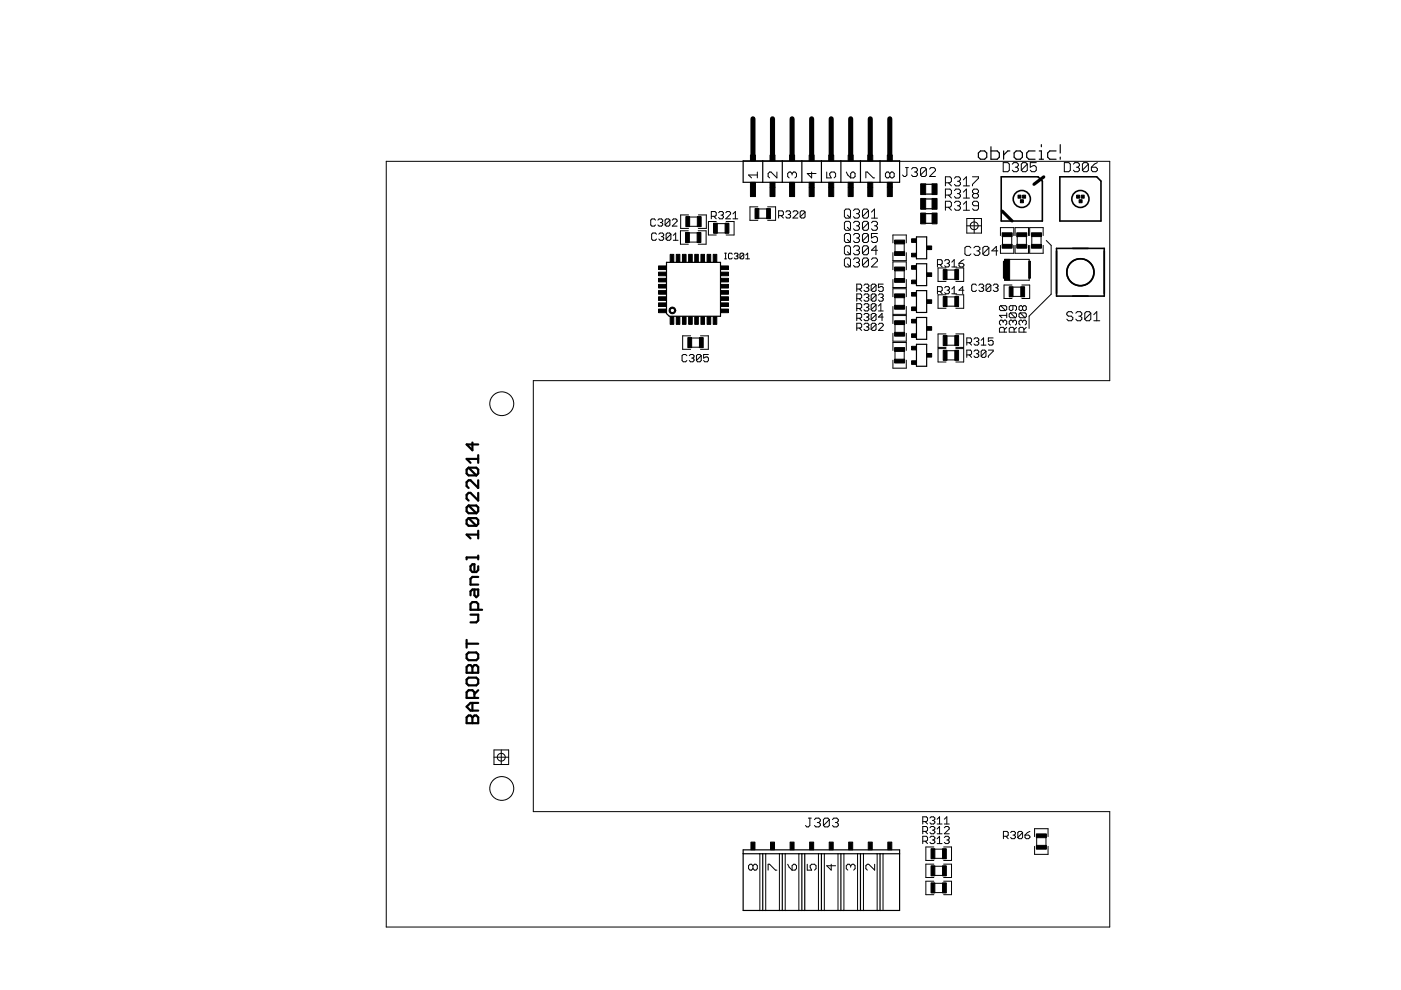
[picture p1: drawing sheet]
<svg xmlns="http://www.w3.org/2000/svg" width="297mm" height="210mm" viewBox="0 0 297 210" stroke-linecap="round" stroke-linejoin="round" font-family="sans-serif">
<g fill="#000" stroke="#000" stroke-width=".25">
<path d="M157.6 34.1v4.6zM157.6 34.1h4.1zM161.7 34.1v4.6zM157.6 38.7h4.1zM161.7 38.7h4.2zM161.7 34.1h4.2zM165.9 34.1h4.1zM165.9 34.1v4.6zM170 34.1v4.6zM170 34.1h4.2zM165.9 38.7h4.1zM174.2 34.1v4.6z"/>
<path d="M170 38.7h4.2zM174.2 34.1h4.1zM178.3 34.1h4.1zM174.2 38.7h4.1zM178.3 34.1v4.6zM182.4 34.1v4.6zM182.4 38.7h4.2zM182.4 34.1h4.2zM178.3 38.7h4.1zM186.6 34.1h4.1zM186.6 34.1v4.6zM190.7 34.1v4.6z"/>
<path d="M186.6 38.7h4.1zM196.3 39.1h1.3zM207.4 32.4v.9zM207.4 33.3l.5 .5zM207.9 33.8h.9zM207.9 32l-.5 .4zM208.8 33.8l.4-.5zM207.9 32h.9zM209.2 32.4v.9zM208.8 32l.4 .4zM210.1 31.1v2.7zM210.1 33.8h1.3z"/>
<path d="M211.4 33.8l.5-.5zM210.1 32h1.3zM211.9 32.4v.9zM211.4 32l.5 .4zM212.8 32v1.8zM212.8 32.9l.9-.9zM213.7 32h.4zM215 32.4v.9zM215 33.3l.5 .5zM215.5 33.8h.8zM215.5 32l-.5 .4zM216.3 33.8l.5-.5z"/>
<path d="M215.5 32h.8zM216.8 32.4v.9zM216.3 32l.5 .4zM217.7 32.4v.9zM217.7 33.3l.4 .5zM217.7 32.4l.4-.4zM218.1 33.8h1.4zM218.1 32h1.4zM220.3 32h.5zM220.3 33.8h.9zM220.8 32v1.8zM220.8 30.7v.4z"/>
<path d="M222.1 32.4v.9zM222.1 33.3l.5 .5zM222.1 32.4l.5-.4zM222.6 33.8h1.3zM222.6 32h1.3zM224.8 33.3v.5zM224.8 30.7v1.7zM141.3 55.6h11.5zM152.8 55.6v11.5zM194.3 55.9h2.2zM194.3 50.2v4.7zM194.3 50.2h2.2z"/>
<path d="M196.3 45.3h1.3zM196.3 47.3h1.3zM196.3 42.2h1.3zM196.3 44.3h1.3zM196.3 41.1h1.3zM196.5 55.9v4.7zM194.3 54.9h2.2zM196.5 50.2v4.7zM141.3 55.6v10.9zM141.3 66.5l.6 .6zM141.9 67.1h10.9zM194.3 61.6v4.7z"/>
<path d="M194.3 61.6h2.2zM194.3 67.3v4.6zM194.3 67.3h2.2zM194.3 55.9v4.7zM194.3 73v4.7zM194.3 73h2.2zM194.3 66.3h2.2zM196.5 61.6v4.7zM194.3 71.9h2.2zM196.5 67.3v4.6zM194.3 60.6h2.2zM194.3 77.7h2.2z"/>
<path d="M196.5 73v4.7zM157.6 181v12zM157.6 180.2v.8zM157.6 193h3.5zM157.6 181h3.5zM161.7 181v12zM161.1 193h.6zM161.1 181h.6zM161.7 193h.6zM161.7 181h.6zM162.3 193h2.9zM162.3 181h2.9z"/>
<path d="M165.9 181v12zM165.2 193h.7zM165.2 181h.7zM165.9 181h.6zM165.9 193h.6zM166.5 193h2.9zM166.5 181h2.9zM170 181v12zM169.4 193h.6zM169.4 181h.6zM170 181h.6zM170.6 181v12z"/>
<path d="M170 193h.6zM170.6 193h2.9zM170.6 181h2.9zM173.5 193h.7zM173.5 181h.7zM174.2 181v12zM174.2 193h.6zM174.2 181h.6zM174.8 193h2.9zM174.8 181h2.9zM177.7 193h.6zM177.7 181h.6z"/>
<path d="M178.3 181v12zM178.3 193h.6zM178.3 181h.6zM178.9 193h2.9zM178.9 181h2.9zM181.8 193h.6zM181.8 181h.6zM182.4 181v12zM182.4 193h.7zM182.4 181h.7zM183.1 193h2.9zM183.1 181h2.9z"/>
<path d="M186 193h.6zM186 181h.6zM186.6 181v12zM186.6 193h.6zM186.6 181h.6zM190.7 180.2v.8zM190.7 181v12zM187.2 193h3.5zM187.2 181h3.5zM157.6 180.2h33.1z"/>
</g>
<g fill="#000" stroke="#000" stroke-width=".21">
<path d="M81.9 34.2v162.4zM158.7 37.1h1.9zM158.7 37.1l.6 .6zM160.6 36.5v1.2zM162.9 36.8v.6zM162.9 37.4l.3 .3zM163.2 36.5l-.3 .3zM163.2 36.5h.3zM164.7 36.5v1.2zM163.5 36.5l1.2 1.2zM167 36.8v.6zM167 36.8l.3-.3z"/>
<path d="M167 37.4l.3 .3zM167.3 36.5h.3zM167.6 36.5l.3 .3zM167.9 36.8v.3zM167.9 36.8l.4-.3zM168.3 36.5h.3zM168.6 36.5l.3 .3zM168.9 36.8v.6zM168.6 37.7l.3-.3zM171.2 36.8l.9 .9zM172.1 36.5v1.2zM171.2 36.8h1.8z"/>
<path d="M175.3 36.5v1.2zM175.3 37.7h.9zM175.9 36.8v.3zM175.9 36.8l.3-.3zM175.9 37.1l.3 .6zM176.2 36.5h.6zM176.8 36.5l.4 .3zM177.2 36.8v.6zM176.8 37.7l.4-.3zM179.4 36.5l.3 .6zM179.7 37.1l.7 .6zM180.4 37.7h.6z"/>
<path d="M180.4 36.8v.9zM180.7 36.5l-.3 .3zM181 37.7l.3-.3zM180.7 36.5h.3zM181.3 36.8v.6zM181 36.5l.3 .3zM183.6 36.5v1.2zM183.6 36.5h.3zM183.9 36.5l1.2 1.2zM185.1 37.7h.3zM187.7 36.8v.6zM187.7 36.8l.3-.3z"/>
<path d="M187.7 37.4l.3 .3zM188 36.5h.3zM188.3 36.5l.4 .3zM188 37.7h.3zM188.7 36.8l.3-.3zM188.3 37.7l.4-.3zM188.7 36.8v.6zM189 36.5h.3zM188.7 37.4l.3 .3zM189.3 36.5l.3 .3zM189 37.7h.3zM189.6 36.8v.6z"/>
<path d="M189.3 37.7l.3-.3zM191.3 37.1l.4 .3zM191.7 37.4h.3zM192.3 37.1l-.3 .3zM192 35.5h.6zM192.3 35.5v1.6zM193.3 35.9l.3-.4zM193.6 35.5h.6zM193.3 37.1l.3 .3zM194.2 35.5l.3 .4zM193.9 36.5h.3zM194.2 36.5l.3 .3z"/>
<path d="M193.6 37.4h.6zM194.5 35.9v.3zM194.5 36.2l-.3 .3zM194.5 36.8v.3zM194.5 37.1l-.3 .3zM195.2 35.9v1.2zM195.5 35.5l-.3 .4zM196.4 35.9l-1.2 1.2zM195.5 35.5h.6zM195.2 37.1l.3 .3zM196.1 35.5l.3 .4zM195.5 37.4h.6z"/>
<path d="M196.4 35.9v1.2zM196.4 37.1l-.3 .3zM197.1 37.4l1.2-1.2zM197.4 35.5l-.3 .4zM197.4 35.5h.6zM197.1 37.4h1.2zM198.3 35.9v.3zM198 35.5l.3 .4zM200.4 37.5v1.9zM200.4 37.5h1zM201.1 38.8l.6 .6zM201.4 37.5l.3 .3z"/>
<path d="M200.4 38.8h1zM201.7 37.8v.6zM201.7 38.4l-.3 .4zM202.4 37.8l.3-.3zM202.7 37.5h.6zM202.4 39.1l.3 .3zM203.3 37.5l.3 .3zM203 38.4h.3zM203.3 38.4l.3 .4zM202.7 39.4h.6zM203.6 37.8v.3zM203.6 38.1l-.3 .3z"/>
<path d="M203.6 38.8v.3zM203.6 39.1l-.3 .3zM204.3 38.1l.6-.6zM204.3 39.4h1.2zM204.9 37.5v1.9zM206.2 37.5h1.3zM206.2 39.1v.3zM207.5 37.5v.3zM207.5 37.8l-1.3 1.3zM212.7 34.5v1.9zM212.7 36.4h1zM213.7 36.4l.3-.3z"/>
<path d="M212.7 34.5h1zM214 34.8v1.3zM213.7 34.5l.3 .3zM214.6 34.8l.3-.3zM214.9 34.5h.7zM214.6 36.1l.3 .3zM215.6 34.5l.3 .3zM215.3 35.5h.3zM215.6 35.5l.3 .3zM214.9 36.4h.7zM215.9 34.8v.3zM215.9 35.1l-.3 .4z"/>
<path d="M215.9 35.8v.3zM215.9 36.1l-.3 .3zM216.5 34.8v1.3zM216.5 34.8l.4-.3zM217.8 34.8l-1.3 1.3zM216.9 34.5h.6zM216.5 36.1l.4 .3zM217.5 34.5l.3 .3zM216.9 36.4h.6zM217.8 34.8v1.3zM217.8 36.1l-.3 .3zM218.4 34.5v1z"/>
<path d="M218.4 35.5l.7-.4zM218.4 36.1l.4 .3zM219.1 35.1h.3zM219.4 35.1l.3 .4zM218.8 36.4h.6zM218.4 34.5h1.3zM219.7 35.5v.6zM219.7 36.1l-.3 .3zM225.7 34.5v1.9zM225.7 36.4h.9zM226.6 36.4l.3-.3zM225.7 34.5h.9z"/>
<path d="M226.9 34.8v1.3zM226.6 34.5l.3 .3zM227.6 34.8l.3-.3zM227.9 34.5h.6zM227.6 36.1l.3 .3zM228.5 34.5l.4 .3zM228.2 35.5h.3zM228.5 35.5l.4 .3zM227.9 36.4h.6zM228.9 34.8v.3zM228.9 35.1l-.4 .4zM228.9 35.8v.3z"/>
<path d="M228.9 36.1l-.4 .3zM229.5 34.8v1.3zM229.5 34.8l.3-.3zM230.8 34.8l-1.3 1.3zM229.8 34.5h.6zM229.5 36.1l.3 .3zM230.4 34.5l.4 .3zM229.8 36.4h.6zM230.8 34.8v1.3zM230.8 36.1l-.4 .3zM231.4 35.5v.6zM231.4 36.1l.3 .3z"/>
<path d="M231.7 36.4h.6zM232 34.8l-.6 .7zM232.3 36.4l.4-.3zM231.4 35.5h.9zM232 34.8l.7-.3zM232.7 35.8v.3zM232.3 35.5l.4 .3zM81.9 34.2h153.4zM138 46.7v1zM138 47.7l.2 .2zM138.2 49.7v1zM138.2 50.7l.2 .2z"/>
<path d="M138.2 46.4l-.2 .3zM138.2 47.9h.5zM138.4 49.4l-.2 .3zM138.4 50.9h.5zM138.2 46.4h.5zM139 47.7l-.3 .2zM138.4 49.4h.5zM139.2 50.7l-.3 .2zM138.7 46.4l.3 .3zM138.9 49.4l.3 .3zM139.5 46.7l.2-.3zM139.7 49.7l.3-.3z"/>
<path d="M139.7 46.4h.6zM139.5 47.7l.2 .2zM140 49.4h.5zM139.7 50.7l.3 .2zM140.3 46.4l.2 .3zM140 47.2h.3zM140.3 47.2l.2 .2zM139.7 47.9h.6zM140.5 49.4l.2 .3zM140.2 50.2h.3zM140.5 50.2l.2 .2zM140 50.9h.5z"/>
<path d="M140.5 46.7v.2zM140.5 46.9l-.2 .3zM140.5 47.4v.3zM140.5 47.7l-.2 .2zM140.7 49.7v.2zM140.7 49.9l-.2 .3zM140.7 50.4v.3zM140.7 50.7l-.2 .2zM141 46.7v1zM141 46.7l.3-.3zM141 47.7l1-1zM141.2 49.7v1z"/>
<path d="M141.2 49.7l.3-.3zM141.2 50.7l1-1zM141.3 46.4h.5zM141 47.7l.3 .2zM141.5 49.4h.5zM141.2 50.7l.3 .2zM141.8 46.4l.2 .3zM141.3 47.9h.5zM142 49.4l.2 .3zM141.5 50.9h.5zM142 46.7v1zM142 47.7l-.2 .2z"/>
<path d="M142.2 49.7v1zM142.2 50.7l-.2 .2zM142.5 47.9l1.1-1zM142.7 49.9l.6-.5zM142.7 50.9h1.1zM142.8 46.4l-.3 .3zM143.3 49.4v1.5zM142.8 46.4h.5zM142.5 47.9h1.1zM143.6 46.7v.2zM143.3 46.4l.3 .3zM144.3 48.9v2.9z"/>
<path d="M144.3 51.8h1.6zM144.3 45.6v2.8zM144.3 45.6h1.7zM145.5 49.4h3zM145.5 46h3zM144.3 48.9h1.6zM144.3 48.4h1.7zM148 48.9h1.7zM148.1 48.4h1.7zM145.5 51.3h3zM145.5 48h3zM149.7 48.9v2.9z"/>
<path d="M148 51.8h1.7zM149.8 45.6v2.8zM148.1 45.6h1.7zM150.2 47v2.8zM150.2 49.8h1.7zM150.8 44.9v1.5zM150.8 44.9h.8zM151.3 45.9l.5 .5zM151.4 47.4h3zM151.6 44.9l.2 .2zM150.8 45.9h.8zM151.8 45.1v.5z"/>
<path d="M151.8 45.6l-.2 .3zM150.2 47h1.7zM152.4 45.1l.2-.2zM152.6 44.9h.5zM152.4 46.1l.2 .3zM153.1 44.9l.3 .2zM152.9 45.6h.2zM153.1 45.6l.3 .3zM152.6 46.4h.5zM153.4 45.1v.3zM153.1 45.6l.3-.2zM153.4 45.9v.2z"/>
<path d="M153.4 46.1l-.3 .3zM153.6 54.9h.4zM153.6 53.7h.4zM153.8 53.7v1.2zM154.9 45.4l-1 1zM153.9 47h1.7zM153.9 45.1l.2-.2zM151.4 49.4h3zM154.5 53.9v.8zM154.5 54.7l.1 .2zM154.6 53.7l-.1 .2zM154.6 54.9h.4z"/>
<path d="M154.1 44.9h.5zM153.9 46.4h1zM154.9 45.1v.3zM154.6 44.9l.3 .2zM154.6 53.7h.4zM155 54.9l.3-.2zM155 53.7l.3 .2zM155.9 44.9l-.5 .5zM155.4 46.4h1zM155.6 47v2.8zM153.9 49.8h1.7zM155.9 53.7l-.2 .2z"/>
<path d="M155.9 53.7h.4zM155.7 54.7l.2 .2zM155.9 44.9v1.5zM156.3 53.7l.2 .2zM156.1 54.3h.2zM156.3 54.3l.2 .2zM155.9 54.9h.4zM156.5 53.9v.2zM156.5 54.1l-.2 .2zM156.5 54.5v.2zM156.5 54.7l-.2 .2zM156.9 53.9v.8z"/>
<path d="M157.1 53.7l-.2 .2zM156.9 54.7l.8-.8zM157.1 53.7h.4zM156.9 54.7l.2 .2zM157.5 53.7l.2 .2zM157.1 54.9h.4zM157.7 53.9v.8zM157.7 54.7l-.2 .2zM158.1 54.1l.4-.4zM158.1 54.9h.8zM158.5 53.7v1.2zM159 43.9v2.8z"/>
<path d="M159 43.9h1.7zM160.2 44.3h3zM159 46.7h1.7zM162.8 46.7h1.6zM160.2 46.3h3zM164.4 43.9v2.8zM162.8 43.9h1.6zM165.1 44.7v1.5zM165.1 44.7h.7zM165.6 45.7l.5 .5zM165.8 44.7l.3 .3zM165.1 45.7h.7z"/>
<path d="M166.1 45v.5zM166.1 45.5l-.3 .2zM166.6 45l.3-.3zM166.9 44.7h.5zM166.6 46l.3 .2zM167.4 44.7l.2 .3zM167.1 45.5h.3zM167.4 45.5l.2 .2zM166.9 46.2h.5zM167.6 45v.2zM167.4 45.5l.2-.3zM167.6 45.7v.3z"/>
<path d="M167.4 46.2l.2-.2zM168.1 46.2l1.1-1zM168.4 44.7l-.3 .3zM168.4 44.7h.5zM168.1 46.2h1.1zM169.2 45v.2zM168.9 44.7l.3 .3zM169.7 45v1zM169.7 45l.2-.3zM169.7 46l1-1zM169.9 44.7h.5zM169.7 46l.2 .2z"/>
<path d="M170.4 44.7l.3 .3zM169.9 46.2h.5zM170.7 45v1zM170.7 46l-.3 .2zM179 49.8v1.3zM179 49.8l.3-.3zM179 52.4v1.3zM179 52.4l.3-.3zM179 47.2v1.3zM179 47.2l.3-.3zM179 55v1.3zM179 55l.3-.3z"/>
<path d="M179 44.6v1.3zM179 44.6l.3-.3zM179.3 49.5h.7zM179 51.1l.3 .3zM179.3 52.1h.7zM179 53.7l.3 .3zM179.3 46.9h.7zM179 48.5l.3 .3zM179.3 54.7h.7zM179 56.3l.3 .3zM179.3 44.3h.7zM179 45.9l.3 .3z"/>
<path d="M179.7 50.8l.6 .6zM179.7 53.4l.6 .6zM179.7 48.2l.6 .6zM179.7 56l.6 .6zM179.7 45.6l.6 .6zM180 49.5l.3 .3zM179.3 51.4h.7zM180 52.1l.3 .3zM179.3 54h.7zM180 46.9l.3 .3zM179.3 48.8h.7zM180 54.7l.3 .3z"/>
<path d="M179.3 56.6h.7zM180 44.3l.3 .3zM179.3 46.2h.7zM180.3 49.8v1.3zM180.3 51.1l-.3 .3zM180.3 52.4v1.3zM180.3 53.7l-.3 .3zM180.3 47.2v1.3zM180.3 48.5l-.3 .3zM180.3 55v1.3zM180.3 56.3l-.3 .3zM180.3 44.6v1.3z"/>
<path d="M180.3 45.9l-.3 .3zM181 49.8l.3-.3zM181 52.4l.3-.3zM181 47.2l.3-.3zM181 55l.3-.3zM181 44.6l.3-.3zM181.3 49.5h.6zM181 51.1l.3 .3zM181.3 52.1h.6zM181 53.7l.3 .3zM181.3 46.9h.6zM181 48.5l.3 .3z"/>
<path d="M181.3 54.7h.6zM181 56.3l.3 .3zM181.3 44.3h.6zM181 45.9l.3 .3zM181.9 49.5l.3 .3zM181.6 50.5h.3zM181.9 50.5l.3 .3zM181.3 51.4h.6zM181.9 52.1l.3 .3zM181.6 53.1h.3zM181.9 53.1l.3 .3zM181.3 54h.6z"/>
<path d="M181.9 46.9l.3 .3zM181.6 47.9h.3zM181.9 47.9l.3 .3zM181.3 48.8h.6zM181.9 54.7l.3 .3zM181.6 55.6h.3zM181.9 55.6l.3 .4zM181.3 56.6h.6zM181.9 44.3l.3 .3zM181.6 45.3h.3zM181.9 45.3l.3 .3zM181.3 46.2h.6z"/>
<path d="M182.2 49.8v.3zM182.2 50.1l-.3 .4zM182.2 50.8v.3zM182.2 51.1l-.3 .3zM182.2 52.4v.3zM182.2 52.7l-.3 .4zM182.2 53.4v.3zM182.2 53.7l-.3 .3zM182.2 47.2v.4zM182.2 47.6l-.3 .3zM182.2 48.2v.3zM182.2 48.5l-.3 .3z"/>
<path d="M182.2 55v.3zM182.2 55.3l-.3 .3zM182.2 56v.3zM182.2 56.3l-.3 .3zM182.2 44.6v.4zM182.2 45l-.3 .3zM182.2 45.6v.3zM182.2 45.9l-.3 .3zM182.9 49.8v1.3zM182.9 49.8l.3-.3zM182.9 51.1l1.2-1.3zM182.9 52.4v1.3z"/>
<path d="M182.9 52.4l.3-.3zM182.9 53.7l1.2-1.3zM182.9 47.2v1.3zM182.9 47.2l.3-.3zM182.9 48.5l1.2-1.3zM182.9 55v1.3zM182.9 55l.3-.3zM182.9 56.3l1.2-1.3zM182.9 44.6v1.3zM182.9 44.6l.3-.3zM184.1 44.6l-1.2 1.3zM183.2 49.5h.6z"/>
<path d="M182.9 51.1l.3 .3zM183.2 52.1h.6zM182.9 53.7l.3 .3zM183.2 46.9h.6zM182.9 48.5l.3 .3zM183.2 54.7h.6zM182.9 56.3l.3 .3zM183.2 44.3h.6zM182.9 45.9l.3 .3zM183.8 49.5l.3 .3zM183.2 51.4h.6zM183.8 52.1l.3 .3z"/>
<path d="M183.2 54h.6zM183.8 46.9l.3 .3zM183.2 48.8h.6zM183.8 54.7l.3 .3zM183.2 56.6h.6zM183.8 44.3l.3 .3zM183.2 46.2h.6zM184.1 49.8v1.3zM184.1 51.1l-.3 .3zM184.1 52.4v1.3zM184.1 53.7l-.3 .3zM184.1 47.2v1.3z"/>
<path d="M184.1 48.5l-.3 .3zM184.1 55v1.3zM184.1 56.3l-.3 .3zM184.1 44.6v1.3zM184.1 45.9l-.3 .3zM184.8 49.5v1zM184.8 50.5l.6-.4zM184.8 53.1h1.2zM184.8 47.2l.3-.3zM184.8 56.6l1.2-1.3zM185.4 44.3l-.6 .7zM184.8 46.2h1.2z"/>
<path d="M184.8 51.1l.3 .3zM185.1 46.9h.6zM184.8 48.5l.3 .3zM185.1 54.7l-.3 .3zM185.4 50.1h.3zM185.4 44.3v1.9zM185.7 50.1l.3 .4zM185.1 51.4h.6zM185.7 52.1v1.9zM185.7 52.1l-.9 1zM185.7 46.9l.3 .3zM185.4 47.9h.3z"/>
<path d="M185.7 47.9l.3 .3zM185.1 48.8h.6zM185.1 54.7h.6zM184.8 49.5h1.2zM186 50.5v.6zM186 51.1l-.3 .3zM186 47.2v.4zM186 47.6l-.3 .3zM186 48.2v.3zM186 48.5l-.3 .3zM184.8 56.6h1.2zM186 55v.3z"/>
<path d="M185.7 54.7l.3 .3zM189.3 55.5v1.7zM189.3 49.8v1.7zM189.3 53.6v1.7zM189.8 56.7v3.1zM189.8 51v3zM191.7 56.7v3.1zM191.7 51v3zM192.2 55.5v1.7zM189.3 55.5h2.9zM192.2 59.3v1.7zM192.2 49.8v1.7z"/>
<path d="M189.3 49.8h2.9zM192.2 53.6v1.7zM189.3 55.3h2.9zM198.8 55.1v1.5zM198.8 55.1h.7zM198.9 56.8v2.9zM198.9 56.8h1.7zM199.3 56.1l.5 .5zM199.5 55.1l.3 .2zM198.8 56.1h.7zM199.8 55.3v.5zM199.5 56.1l.3-.3z"/>
<path d="M200.1 57.3h3zM200.5 55.1l-.2 .2zM200.4 42.7v1.9zM200.4 42.7h1zM200.4 40.1v1.9zM200.4 40.1h1zM200.5 55.1h.5zM200.3 56.3l.2 .3zM198.9 59.7h1.7zM201 55.1l.3 .2zM200.8 55.8h.2zM201 55.8l.3 .3z"/>
<path d="M200.5 56.6h.5zM201.1 43.9l.6 .7zM201.1 41.4l.6 .6zM201.3 55.3v.3zM201.3 55.6l-.3 .2zM201.3 56.1v.2zM201.3 56.3l-.3 .3zM201.4 42.7l.3 .3zM200.4 43.9h1zM201.4 40.1l.3 .3zM200.4 41.4h1zM201.7 43v.6z"/>
<path d="M201.7 43.6l-.3 .3zM201.7 40.4v.6zM201.7 41l-.3 .4zM202.3 55.1l-.5 .5zM201.8 56.6h1zM202.3 55.1v1.5zM202.4 43l.3-.3zM202.4 40.4l.3-.3zM202.6 59.7h1.7zM202.7 42.7h.6zM202.4 44.3l.3 .3zM202.7 40.1h.6z"/>
<path d="M202.4 41.7l.3 .3zM200.1 59.2h3zM203.3 42.7l.3 .3zM203 43.6h.3zM203.3 43.6l.3 .3zM202.7 44.6h.6zM203.3 40.1l.3 .3zM203 41h.3zM203.3 41l.3 .4zM202.7 42h.6zM203.3 55.8v.5zM203.3 56.3l.3 .3z"/>
<path d="M203.6 56.6h.5zM203.6 43v.3zM203.6 43.3l-.3 .3zM203.6 43.9v.4zM203.6 44.3l-.3 .3zM203.6 40.4v.3zM203.6 40.7l-.3 .3zM203.6 41.4v.3zM203.6 41.7l-.3 .3zM203.8 55.3l-.5 .5zM204.1 56.6l.3-.3zM203.3 55.8h.8z"/>
<path d="M204.3 43.3l.6-.6zM204.3 44.6h1.2zM204.3 40.7l.6-.6zM204.3 42h1.2zM204.3 56.8v2.9zM202.6 56.8h1.7zM203.8 55.3l.6-.2zM204.4 56.1v.2zM204.1 55.8l.3 .3zM204.6 52.6v1.2zM204.6 53.8l.3 .3zM204.9 42.7v1.9z"/>
<path d="M204.9 40.1v1.9zM204.9 52.2l-.3 .4zM204.9 54.1h.6zM205 46.3v3.1zM205 46.3h3.1zM205 47.9h3.1zM204.9 52.2h.6zM205.5 54.1l.3-.3zM205.5 52.2l.3 .4zM206.2 44.3l.3 .3zM206.2 43v.3zM206.2 43.3l.3 .3z"/>
<path d="M206.2 40.4l.3-.3zM206.2 41.4v.3zM206.2 41.4l.3-.4zM206.2 40.4v.3zM206.5 52.6l.3-.4zM206.5 44.6h.6zM206.5 42.7l-.3 .3zM206.5 43.6h1zM206.5 40.1h.6zM206.2 41.7l.3 .3zM206.2 40.7l.3 .3zM206.5 41h.6z"/>
<path d="M206.5 46.3v3.1zM206.8 52.2h.6zM206.5 53.8l.3 .3zM207.1 44.6l.4-.3zM206.5 42.7h.6zM207.1 40.1l.4 .3zM207.1 41l.4 .4zM206.5 42h.6zM207.4 52.2l.4 .4zM207.1 53.2h.3zM207.4 53.2l.4 .3zM206.8 54.1h.6z"/>
<path d="M207.5 43v1.3zM207.1 42.7l.4 .3zM207.5 40.4v.3zM207.5 40.7l-.4 .3zM207.5 41.4v.3zM207.5 41.7l-.4 .3zM207.8 52.6v.3zM207.8 52.9l-.4 .3zM207.8 53.5v.3zM207.8 53.8l-.4 .3zM208.1 46.3v3.1zM205 49.4h3.1z"/>
<path d="M208.4 52.6v1.2zM208.4 52.6l.3-.4zM208.4 53.8l1.3-1.2zM208.7 52.2h.6zM208.4 53.8l.3 .3zM209.3 52.2l.4 .4zM208.7 54.1h.6zM209.7 52.6v1.2zM209.7 53.8l-.4 .3zM210.3 53.2h1.3zM211.2 52.2v1.9zM211.2 52.2l-.9 1z"/>
<path d="M212.1 48.3v1.7zM212.1 52v1.7zM212.6 49.5v3zM213 55h5.2zM213 55v4.4zM214.5 49.5v3zM214.9 48.3v1.7zM212.1 48.3h2.8zM214.9 52v1.7zM212.1 53.7h2.8zM215.2 48.3v1.7zM215.2 52v1.7z"/>
<path d="M215.7 49.5v3zM217.6 49.5v3zM218.1 48.3v1.7zM215.2 48.3h2.9zM218.1 52v1.7zM215.2 53.7h2.9zM218.2 55v4.4zM213 59.4h5.2zM218.3 48.3v1.7zM218.3 52v1.7zM218.8 49.5v3zM220.7 49.5v3z"/>
<path d="M221.2 48.3v1.7zM218.3 48.3h2.9zM221.2 52v1.7zM218.3 53.7h2.9zM221.8 51l1.1 1zM144.6 75.4v1zM144.6 76.4l.3 .3zM144.7 71.2v2.9zM144.7 71.2h1.7zM144.9 75.2l-.3 .2zM144.9 76.7h.5zM144.9 75.2h.5z"/>
<path d="M145.6 76.4l-.2 .3zM145.4 75.2l.2 .2zM145.9 71.7h3.1zM146.1 75.4l.3-.2zM146.4 75.2h.5zM146.1 76.4l.3 .3zM144.7 74.1h1.7zM146.9 75.2l.3 .2zM146.6 75.9h.3zM146.9 75.9l.3 .3zM146.4 76.7h.5zM147.2 75.4v.3z"/>
<path d="M146.9 75.9l.3-.2zM147.2 76.2v.2zM147.2 76.4l-.3 .3zM147.7 75.4v1zM147.7 75.4l.2-.2zM148.7 75.4l-1 1zM147.9 75.2h.5zM147.7 76.4l.2 .3zM148.4 75.2l.3 .2zM147.9 76.7h.5zM148.5 74.1h1.7zM148.7 75.4v1z"/>
<path d="M148.7 76.4l-.3 .3zM145.9 73.6h3.1zM149.2 75.2v.7zM149.2 75.9l.5-.2zM149.2 76.4l.2 .3zM149.7 75.7h.2zM149.9 75.7l.3 .2zM149.4 76.7h.5zM150.2 71.2v2.9zM148.5 71.2h1.7zM149.2 75.2h1zM150.2 75.9v.5z"/>
<path d="M150.2 76.4l-.3 .3zM181.7 64.4v1.5zM181.7 64.4h.7zM181.7 68.5v1.6zM181.7 68.5h.7zM181.7 62.3v1.6zM181.7 62.3h.7zM181.7 66.5v1.5zM181.7 66.5h.7zM181.7 60.2v1.6zM181.7 60.2h.7zM182.2 65.4l.5 .5z"/>
<path d="M182.2 69.6l.5 .5zM182.2 63.3l.5 .6zM182.2 67.5l.5 .5zM182.2 61.3l.5 .5zM182.4 64.4l.3 .2zM181.7 65.4h.7zM182.4 68.5l.3 .3zM181.7 69.6h.7zM182.4 62.3l.3 .3zM181.7 63.3h.7zM182.4 66.5l.3 .2zM181.7 67.5h.7z"/>
<path d="M182.4 60.2l.3 .3zM181.7 61.3h.7zM182.7 64.6v.6zM182.4 65.4l.3-.2zM182.7 68.8v.5zM182.4 69.6l.3-.3zM182.7 62.6v.5zM182.4 63.3l.3-.2zM182.7 66.7v.5zM182.4 67.5l.3-.3zM182.7 60.5v.5zM182.7 61l-.3 .3z"/>
<path d="M183.4 64.4l-.2 .2zM183.4 68.5l-.2 .3zM183.2 62.6l.2-.3zM183.2 66.7l.2-.2zM183.4 60.2l-.2 .3zM183.4 64.4h.6zM183.2 65.7l.2 .2zM183.4 68.5h.6zM183.2 69.8l.2 .3zM183.4 62.3h.6zM183.2 63.6l.2 .3zM183.4 66.5h.6z"/>
<path d="M183.2 67.7l.2 .3zM183.4 60.2h.6zM183.2 61.5l.2 .3zM184 64.4l.2 .2zM183.7 65.2h.3zM184 65.2l.2 .2zM183.4 65.9h.6zM184 68.5l.2 .3zM183.7 69.3h.3zM184 69.3l.2 .3zM183.4 70.1h.6zM184 62.3l.2 .3z"/>
<path d="M183.7 63.1h.3zM184 63.1l.2 .2zM183.4 63.9h.6zM184 66.5l.2 .2zM183.7 67.2h.3zM184 67.2l.2 .3zM183.4 68h.6zM184 60.2l.2 .3zM183.7 61h.3zM184 61l.2 .3zM183.4 61.8h.6zM184.2 64.6v.3z"/>
<path d="M184.2 64.9l-.2 .3zM184.2 65.4v.3zM184.2 65.7l-.2 .2zM184.2 68.8v.2zM184.2 69l-.2 .3zM184.2 69.6v.2zM184.2 69.8l-.2 .3zM184.2 62.6v.2zM184.2 62.8l-.2 .3zM184.2 63.3v.3zM184.2 63.6l-.2 .3zM184.2 66.7v.3z"/>
<path d="M184.2 67l-.2 .2zM184.2 67.5v.2zM184.2 67.7l-.2 .3zM184.2 60.5v.2zM184.2 60.7l-.2 .3zM184.2 61.3v.2zM184.2 61.5l-.2 .3zM184.7 64.6v1.1zM184.7 64.6l.3-.2zM184.7 65.7l1-1.1zM184.7 68.8v1zM184.7 68.8l.3-.3z"/>
<path d="M184.7 69.8l1-1zM184.7 62.6v1zM184.7 62.6l.3-.3zM184.7 63.6l1-1zM184.7 66.7v1zM184.7 66.7l.3-.2zM184.7 67.7l1-1zM184.7 60.5v1zM184.7 60.5l.3-.3zM184.7 61.5l1-1zM185 64.4h.5zM184.7 65.7l.3 .2z"/>
<path d="M185 68.5h.5zM184.7 69.8l.3 .3zM185 62.3h.5zM184.7 63.6l.3 .3zM185 66.5h.5zM184.7 67.7l.3 .3zM185 60.2h.5zM184.7 61.5l.3 .3zM185.5 64.4l.2 .2zM185 65.9h.5zM185.5 68.5l.2 .3zM185 70.1h.5z"/>
<path d="M185.5 62.3l.2 .3zM185 63.9h.5zM185.5 66.5l.2 .2zM185 68h.5zM185.5 60.2l.2 .3zM185 61.8h.5zM185.7 64.6v1.1zM185.7 65.7l-.2 .2zM185.7 68.8v1zM185.5 70.1l.2-.3zM185.7 62.6v1zM185.7 63.6l-.2 .3z"/>
<path d="M185.7 66.7v1zM185.7 67.7l-.2 .3zM185.7 60.5v1zM185.5 61.8l.2-.3zM186.2 64.9l.6-.5zM186.2 65.9h1.1zM186.2 70.1l1.1-1.1zM186.2 62.6l.3-.3zM186.2 67.2h1.1zM186.2 60.2v.8zM186.2 61l.6-.3zM186.5 68.5l-.3 .3z"/>
<path d="M186.5 62.3h.5zM186.2 63.6l.3 .3zM186.2 61.5l.3 .3zM186.8 64.4v1.5zM186.8 60.7h.2zM186.5 68.5h.5zM187 62.3l.3 .3zM186.8 63.1h.2zM187 63.1l.3 .2zM186.5 63.9h.5zM187 66.5v1.5zM187 66.5l-.8 .7z"/>
<path d="M187 60.7l.3 .3zM186.5 61.8h.5zM186.2 70.1h1.1zM187.3 68.8v.2zM187 68.5l.3 .3zM187.3 62.6v.2zM187.3 62.8l-.3 .3zM187.3 63.3v.3zM187.3 63.6l-.3 .3zM186.2 60.2h1.1zM187.3 61v.5zM187.3 61.5l-.3 .3z"/>
<path d="M189.3 61.2v1.7zM189.3 65v1.7zM189.3 66.9v1.7zM189.3 70.7v1.6zM189.3 59.3v1.7zM189.3 72.6v1.7zM189.3 76.4v1.7zM189.8 62.4v3zM189.8 68.1v3zM189.8 73.8v3zM191.7 62.4v3zM191.7 68.1v3z"/>
<path d="M191.7 73.8v3zM192.2 61.2v1.7zM189.3 61.2h2.9zM192.2 65v1.7zM189.3 66.7h2.9zM192.2 66.9v1.7zM189.3 66.9h2.9zM192.2 70.7v1.6zM189.3 72.3h2.9zM189.3 61h2.9zM192.2 72.6v1.7zM189.3 72.6h2.9z"/>
<path d="M192.2 76.4v1.7zM189.3 78.1h2.9zM198.8 60.8v1.5zM198.8 60.8h.7zM198.9 62.5v2.9zM198.9 62.5h1.7zM198.9 70.8v2.9zM198.9 70.8h1.7zM198.9 73.9v2.9zM198.9 73.9h1.7zM199.3 61.8l.5 .5zM199.5 60.8l.3 .2z"/>
<path d="M198.8 61.8h.7zM199.8 61v.5zM199.8 61.5l-.3 .3zM200.1 62.9h3zM200.1 71.2h3zM200.1 74.4h3zM200.3 61l.2-.2zM200.5 60.8h.5zM200.3 62l.2 .3zM198.9 65.4h1.7zM198.9 73.7h1.7zM198.9 76.8h1.7z"/>
<path d="M201 60.8l.3 .2zM200.8 61.5h.2zM201 61.5l.3 .3zM200.5 62.3h.5zM201.3 61v.3zM201.3 61.3l-.3 .2zM201.3 61.8v.2zM201.3 62l-.3 .3zM202.3 60.8l-.5 .5zM201.8 62.3h1zM202.3 60.8v1.5zM202.6 65.4h1.7z"/>
<path d="M202.6 73.7h1.7zM202.6 76.8h1.7zM200.1 64.9h3zM200.1 73.2h3zM200.1 76.3h3zM203.3 61.5h1.1zM204.1 60.8v1.5zM203.3 61.5l.8-.7zM204.3 62.5v2.9zM202.6 62.5h1.7zM204.3 70.8v2.9zM202.6 70.8h1.7z"/>
<path d="M204.3 73.9v2.9zM202.6 73.9h1.7zM205 71.6v1.6zM205 71.6h.7zM205 74.2v1.6zM205 74.2h.7zM205.5 72.7l.5 .5zM205.5 75.2l.5 .6zM205.7 71.6l.3 .3zM205 72.7h.7zM205.7 74.2l.3 .3zM205 75.2h.7z"/>
<path d="M206 71.9v.5zM206 72.4l-.3 .3zM206 74.5v.5zM206 75l-.3 .2zM206 60.5v1zM206 61.5l.3 .3zM206.3 60.2l-.3 .3zM206.3 61.8h.5zM206.5 71.9l.3-.3zM206.5 74.5l.3-.3zM206.8 71.6h.5zM206.5 72.9l.3 .3z"/>
<path d="M206.8 74.2h.5zM206.5 75.5l.3 .3zM206.3 60.2h.5zM206.8 61.8l.2-.3zM206.8 60.2l.2 .3zM207.3 71.6l.2 .3zM207 72.4h.3zM207.3 72.4l.2 .3zM206.8 73.2h.5zM207.3 74.2l.2 .3zM207 75h.3zM207.3 75l.2 .2z"/>
<path d="M206.8 75.8h.5zM207.5 71.9v.3zM207.5 72.2l-.2 .2zM207.5 72.7v.2zM207.5 72.9l-.2 .3zM207.5 74.5v.2zM207.5 74.7l-.2 .3zM207.5 75.2v.3zM207.5 75.5l-.2 .3zM207.5 60.5l.3-.3zM207.8 60.2h.5zM207.5 61.5l.3 .3z"/>
<path d="M208 72.2l.5-.6zM208 73.2h1zM208 74.5v1zM208 74.5l.3-.3zM208 75.5l1-1zM208.3 74.2h.5zM208 75.5l.3 .3zM208.3 60.2l.3 .3zM208 61h.3zM208.3 61l.3 .3zM207.8 61.8h.5zM208.5 71.6v1.6z"/>
<path d="M208.6 60.5v.2zM208.6 60.7l-.3 .3zM208.6 61.3v.2zM208.6 61.5l-.3 .3zM208.8 74.2l.2 .3zM208.3 75.8h.5zM209 74.5v1zM209 75.5l-.2 .3zM209.1 60.5v1zM209.1 60.5l.2-.3zM210.1 60.5l-1 1zM209.3 60.2h.5z"/>
<path d="M209.1 61.5l.2 .3zM209.5 71.6v.8zM209.5 72.4l.6-.2zM209.5 74.2h1.1zM209.5 75.5v.3zM209.5 72.9l.3 .3zM209.8 60.2l.3 .3zM209.3 61.8h.5zM210.1 72.2h.2zM210.1 60.5v1zM210.1 61.5l-.3 .3zM210.3 72.2l.3 .2z"/>
<path d="M209.8 73.2h.5zM209.5 71.6h1.1zM210.6 72.4v.5zM210.6 72.9l-.3 .3zM210.6 74.2v.3zM210.6 74.5l-1.1 1zM210.6 60.5l.2-.3zM210.8 60.2h.5zM210.6 61.5l.2 .3zM211.3 60.2l.3 .3zM211.1 61h.2zM211.3 61l.3 .3z"/>
<path d="M210.8 61.8h.5zM211.6 60.5v.2zM211.6 60.7l-.3 .3zM211.6 61.3v.2zM211.6 61.5l-.3 .3zM211.9 69.7v.7zM211.9 69.7l.3-.3zM211.9 68.1v.5zM211.9 68.1l.3-.2zM211.9 66.9h1.5zM211.9 65.1v.5zM211.9 65.1l.3-.3z"/>
<path d="M212.2 69.4h.5zM211.9 68.6l.3 .3zM212.2 67.9h.2zM211.9 65.6l.3 .2zM212.2 64.8h1zM212.4 67.9l.3 .2zM211.9 66.9l.5 .5zM212.7 69.4l.2 .3zM212.7 68.1v.3zM212.7 68.1l.2-.2zM212.9 60.4v2.9zM212.9 60.4h1.7z"/>
<path d="M212.9 69.7v.7zM212.9 69.9l.5-.5zM212.9 67.9h.3zM213.2 67.9l.2 .2zM212.2 65.8h1zM213.2 64.8l.2 .3zM212.2 64.8l1 1zM211.9 70.4h1.5zM213.4 68.1v.5zM213.4 68.6l-.2 .3zM213.4 66.3v1.1zM213.4 65.1v.5z"/>
<path d="M213.4 65.6l-.2 .2zM214 69.7v.7zM214 69.7l.2-.3zM214 68.1v.5zM214 68.1l.2-.2zM214 66.6v.5zM214.2 66.3l-.2 .3zM214 65.1v.5zM214 65.6l.2 .2zM214.1 60.9h3zM214.2 69.4h.6zM214 68.6l.2 .3z"/>
<path d="M214.2 67.9h.3zM214 67.1l.2 .3zM214.2 66.3h1.1zM214.2 64.8l-.2 .3zM214.2 65.8h.3zM214.5 67.9l.3 .2zM214.5 65.8l.3-.2zM212.9 63.3h1.7zM214.8 69.4l.2 .3zM214.8 68.1v.3zM214.8 68.1l.2-.2zM214.8 64.8v.8z"/>
<path d="M215 69.7v.7zM215 69.9l.5-.5zM215 67.9h.3zM215.3 67.9l.2 .2zM214.2 67.4h1.1zM215.3 66.3l.2 .3zM214.2 66.3l1.1 1.1zM215.3 65.8l.2-.2zM214.2 64.8h1.1zM214 70.4h1.5zM215.5 68.1v.5zM215.5 68.6l-.2 .3z"/>
<path d="M215.5 66.6v.5zM215.5 67.1l-.2 .3zM215.5 65.1v.5zM215.3 64.8l.2 .3zM216 69.7v.7zM216 69.7l.3-.3zM216 68.1v.5zM216 68.1l.3-.2zM216 66.6v.5zM216 66.6l.3-.3zM216 65.1v.5zM216 65.1l.3-.3z"/>
<path d="M216.3 69.4h.5zM216 68.6l.3 .3zM216.3 67.9h.3zM216 67.1l.3 .3zM216.3 66.3h1zM216 65.6l.3 .2zM216.3 64.8h.3zM216.6 67.9l.2 .2zM216.6 64.8l.2 .3zM216.3 65.8h.3zM216.6 63.3h1.7zM216.8 69.4l.3 .3z"/>
<path d="M216.8 68.1v.3zM216.8 68.1l.3-.2zM216.8 65.1l.3-.3zM216.8 65.6l-.2 .2zM216.8 65.1v.5zM217.1 69.7v.7zM217.6 69.4l-.5 .5zM217.1 67.9h.2zM217.1 64.8h.2zM216.8 65.6l.3 .2zM214.1 62.8h3zM217.3 67.9l.3 .2z"/>
<path d="M216.3 67.4h1zM217.3 66.3l.3 .3zM216.3 66.3l1 1.1zM217.3 64.8l.3 .3zM217.1 65.8h.2zM216 70.4h1.6zM217.6 68.1v.5zM217.6 68.6l-.3 .3zM217.6 66.6v.5zM217.6 67.1l-.3 .3zM217.6 65.1v.5zM217.6 65.6l-.3 .2z"/>
<path d="M218.2 67v2.6zM218.2 67l4.7-4.6zM218.3 60.4v2.9zM216.6 60.4h1.7zM222.9 52v10.4zM226.2 66.4v.3zM226.2 66.7l.3 .3zM226.5 66.1l-.3 .3zM226.5 67h.6zM226.2 67.7l.3 .3zM226.5 66.1h.6zM227.1 67l.4 .4z"/>
<path d="M226.5 68h.6zM227.1 66.1l.4 .3zM227.5 67.4v.3zM227.5 67.7l-.4 .3zM228.1 66.4l.3-.3zM228.4 66.1h.6zM228.1 67.7l.3 .3zM229 66.1l.4 .3zM228.7 67h.3zM229 67l.4 .4zM228.4 68h.6zM229.4 66.4v.3z"/>
<path d="M229.4 66.7l-.4 .3zM229.4 67.4v.3zM229.4 67.7l-.4 .3zM230 66.4v1.3zM230 66.4l.3-.3zM230 67.7l1.3-1.3zM230.3 66.1h.6zM230 67.7l.3 .3zM230.9 66.1l.4 .3zM230.3 68h.6zM231.3 66.4v1.3zM231.3 67.7l-.4 .3z"/>
<path d="M231.9 66.7l.6-.6zM231.9 68h1.3zM232.5 66.1v1.9zM113.1 80.7h122.2zM235.3 34.2v46.5zM104.7 159h3.1zM106.3 159v3.1zM107.8 159v3.1zM104.7 159v3.1zM104.7 160.5h3.1zM104.7 162.1h3.1zM113.1 80.7v91.4z"/>
<path d="M170.8 175l.3 .3zM171.1 175.3h.3zM171.4 175.3l.3-.3zM171.4 173.5h.6zM171.7 173.5v1.5zM172.7 173.8l.3-.3zM173 173.5h.6zM172.7 175l.3 .3zM173.6 173.5l.3 .3zM173.3 174.4h.3zM173.6 174.4l.3 .3zM173 175.3h.6z"/>
<path d="M173.9 173.8v.3zM173.9 174.1l-.3 .3zM173.9 174.7v.3zM173.6 175.3l.3-.3zM174.6 173.8v1.2zM174.6 173.8l.3-.3zM174.6 175l1.2-1.2zM174.9 173.5h.6zM174.6 175l.3 .3zM175.5 173.5l.3 .3zM174.9 175.3h.6zM175.8 173.8v1.2z"/>
<path d="M175.5 175.3l.3-.3zM176.5 173.8l.3-.3zM176.8 173.5h.6zM176.5 175l.3 .3zM177.4 173.5l.3 .3zM177.1 174.4h.3zM177.4 174.4l.3 .3zM176.8 175.3h.6zM177.7 173.8v.3zM177.7 174.1l-.3 .3zM177.7 174.7v.3zM177.4 175.3l.3-.3z"/>
<path d="M195.6 173.2v1.5zM195.6 173.2h.8zM195.6 175.2v1.6zM195.6 175.2h.8zM195.6 177.3v1.6zM195.6 177.3h.8zM196.2 174.2l.5 .5zM196.2 176.3l.5 .5zM196.2 178.4l.5 .5zM196.3 179.6h1.7zM196.4 173.2l.3 .2zM195.6 174.2h.8z"/>
<path d="M196.4 175.2l.3 .3zM195.6 176.3h.8zM196.4 177.3l.3 .3zM195.6 178.4h.8zM196.7 173.4v.5zM196.7 173.9l-.3 .3zM196.7 175.5v.5zM196.7 176l-.3 .3zM196.7 177.6v.5zM196.7 178.1l-.3 .3zM197.2 173.4l.2-.2zM197.4 175.2l-.2 .3z"/>
<path d="M197.2 177.6l.2-.3zM197.4 173.2h.5zM197.2 174.5l.2 .2zM197.4 175.2h.5zM197.2 176.5l.2 .3zM197.4 177.3h.5zM197.2 178.6l.2 .3zM197.9 173.2l.3 .2zM197.7 173.9h.2zM197.9 173.9l.3 .3zM197.4 174.7h.5zM197.9 175.2l.3 .3z"/>
<path d="M197.7 176h.2zM197.9 176l.3 .3zM197.4 176.8h.5zM197.9 177.3l.3 .3zM197.7 178.1h.2zM197.9 178.1l.3 .3zM197.4 178.9h.5zM198.2 173.4v.3zM197.9 173.9l.3-.2zM198.2 174.2v.3zM197.9 174.7l.3-.2zM198.2 175.5v.3z"/>
<path d="M197.9 176l.3-.2zM198.2 176.3v.2zM197.9 176.8l.3-.3zM198.2 177.6v.2zM197.9 178.1l.3-.3zM198.2 178.4v.2zM197.9 178.9l.3-.3zM198.7 173.7l.5-.5zM198.7 174.7h1zM199.2 175.2l-.5 .6zM198.7 176.8h1zM199.2 177.3l-.5 .5z"/>
<path d="M198.7 178.9h1zM199.2 173.2v1.5zM199.2 175.2v1.6zM199.2 177.3v1.6zM200.2 173.7l.5-.5zM200.2 174.7h1.1zM200.2 176.8l1.1-1zM200.2 177.6l.3-.3zM200.5 175.2l-.3 .3zM200.5 177.3h.5zM200.2 178.6l.3 .3zM200.7 173.2v1.5z"/>
<path d="M200.5 175.2h.5zM201 177.3l.3 .3zM200.7 178.1h.3zM201 178.1l.3 .3zM200.5 178.9h.5zM200.2 176.8h1.1zM201.3 175.5v.3zM201 175.2l.3 .3zM201.3 177.6v.2zM201.3 177.8l-.3 .3zM201.3 178.4v.2zM201.3 178.6l-.3 .3z"/>
<path d="M200.1 179.6h1.6zM212.7 176.3v1.5zM212.7 176.3h.8zM213.3 177.3l.5 .5zM213.5 176.3l.3 .2zM212.7 177.3h.8zM213.8 176.5v.6zM213.8 177.1l-.3 .2zM214.3 176.5l.2-.2zM214.5 176.3h.5zM214.3 177.6l.2 .2zM215 176.3l.3 .2z"/>
<path d="M214.8 177.1h.2zM215 177.1l.3 .2zM214.5 177.8h.5zM215.3 176.5v.3zM215.3 176.8l-.3 .3zM215.3 177.3v.3zM215.3 177.6l-.3 .2zM215.8 176.5v1.1zM215.8 176.5l.2-.2zM216.8 176.5l-1 1.1zM216 176.3h.6zM215.8 177.6l.2 .2z"/>
<path d="M216.6 176.3l.2 .2zM216 177.8h.6zM216.8 176.5v1.1zM216.8 177.6l-.2 .2zM217.3 177.1v.5zM217.3 177.6l.3 .2zM217.6 177.8h.5zM217.8 176.5l-.5 .6zM218.1 177.8l.3-.2zM217.3 177.1h.8zM217.8 176.5l.6-.2zM218.4 177.3v.3z"/>
<path d="M218.1 177.1l.3 .2zM219.4 179.5v1.6zM219.4 175.7v1.7zM219.4 175.7h2.8zM219.8 176.9v3zM221.8 176.9v3zM222.2 175.7v1.7zM113.1 172.1h122.2zM81.9 196.6h153.4zM158.7 183.6v.6zM158.7 183.6l.3-.4zM158.7 184.2l.3 .3z"/>
<path d="M159 183.2h.3zM159.3 183.2l.3 .4zM159 184.5h.3zM159.6 183.6l.4-.4zM159.6 184.2l-.3 .3zM159.6 183.6v.6zM160 183.2h.3zM159.6 184.2l.4 .3zM160.3 183.2l.3 .4zM160 184.5h.3zM160.6 183.6v.6zM160.6 184.2l-.3 .3z"/>
<path d="M161.1 181v12zM162.3 181v12zM162.9 183.2v1.3zM162.9 183.2h.3zM163.2 183.2l1.2 1.3zM164.4 184.5h.3zM165.2 181v12zM166.5 181v12zM167 183.2l.3 .7zM167.3 183.9l.6 .6zM167.9 184.5h.7zM167.9 183.6v.9z"/>
<path d="M168.3 183.2l-.4 .4zM168.6 184.5l.3-.3zM168.3 183.2h.3zM168.9 183.6v.6zM168.6 183.2l.3 .4zM169.4 181v12zM171.2 183.2v1.3zM171.2 184.5h.9zM171.8 183.6v.3zM171.8 183.6l.3-.4zM171.8 183.9l.3 .6zM172.1 183.2h.6z"/>
<path d="M172.7 183.2l.3 .4zM173 183.6v.6zM173 184.2l-.3 .3zM173.5 181v12zM174.8 181v12zM175.3 183.6l.9 .9zM176.2 183.2v1.3zM175.3 183.6h1.9zM177.7 181v12zM178.9 181v12zM179.4 183.6v.6zM179.4 183.6l.3-.4z"/>
<path d="M179.4 184.2l.3 .3zM179.7 183.2h.4zM180.1 183.2l.3 .4zM180.4 183.6v.3zM180.4 183.6l.3-.4zM180.7 183.2h.3zM181 183.2l.3 .4zM181.3 183.6v.6zM181.3 184.2l-.3 .3zM181.8 181v12zM183.1 181v12zM183.6 183.6v.6z"/>
<path d="M183.6 184.2l.3 .3zM183.9 183.2l-.3 .4zM183.9 183.2h.3zM185.4 183.2v1.3zM184.2 183.2l1.2 1.3zM186 181v12zM187.2 181v12zM196.3 179.6v2.8zM196.3 183.2v2.9zM196.3 183.2h1.7zM196.3 186.8v2.9zM196.3 186.8h1.7z"/>
<path d="M197.5 180h3zM197.5 183.7h3zM197.5 187.3h3zM196.3 182.4h1.7zM196.3 186.1h1.7zM196.3 189.7h1.7zM200.1 182.4h1.6zM200.1 186.1h1.6zM200.1 189.7h1.6zM197.5 182h3zM197.5 185.6h3zM197.5 189.3h3z"/>
<path d="M201.7 179.6v2.8zM201.7 183.2v2.9zM200.1 183.2h1.6zM201.7 186.8v2.9zM200.1 186.8h1.6zM219.4 181.1h2.8zM222.2 179.5v1.6zM235.3 172.1v24.5z"/>
<path d="M141.9 65.4a.72 .72 0 0 1 .9-.3 .72 .72 0 0 1 .5 .7h-.3a.46 .46 0 0 1-.6 .5 .46 .46 0 0 1-.2-.8 .46 .46 0 0 1 .8 .2v.1h.3a.72 .72 0 0 1-.9 .7 .72 .72 0 0 1-.5-1.1z" fill-rule="evenodd"/>
</g>
<g fill="#000" stroke="#000" stroke-width=".21">
<path d="M159.1 32.9h1.1v1.2h-1.1zM159.1 38.7h1.1v1h-1.1zM159.1 39.7h1.1v2h-1.1zM163.3 32.9h1v1.2h-1zM163.3 38.7h1v1h-1zM163.3 39.7h1v2h-1zM167.4 32.9h1.1v1.2h-1.1zM167.4 38.7h1.1v1h-1.1zM167.4 39.7h1.1v2h-1.1zM171.6 32.9h1v1.2h-1zM171.6 38.7h1v1h-1zM171.6 39.7h1v2h-1z"/>
<path d="M175.7 32.9h1.1v1.2h-1.1zM175.7 38.7h1.1v1h-1.1zM175.7 39.7h1.1v2h-1.1zM179.8 32.9h1.1v1.2h-1.1zM179.8 38.7h1.1v1h-1.1zM179.8 39.7h1.1v2h-1.1zM184 32.9h1v1.2h-1zM184 38.7h1v1h-1zM184 39.7h1v2h-1zM188.1 32.9h1.1v1.2h-1.1zM188.1 38.7h1.1v1h-1.1zM188.1 39.7h1.1v2h-1.1z"/>
<path d="M195.2 39h1.1v2.3h-1.1zM197.6 39h1.1v2.3h-1.1zM139.6 56.4h1.6v.7h-1.6zM139.6 57.7h1.6v.8h-1.6zM139.6 59h1.6v.8h-1.6zM142.1 53.9h.8v1.6h-.8zM143.4 53.9h.7v1.6h-.7zM144.7 53.9h.8v1.6h-.8zM145.4 49.3h.8v2.1h-.8zM145.4 45.9h.8v2.1h-.8zM146 53.9h.8v1.6h-.8zM147.3 53.9h.8v1.6h-.8z"/>
<path d="M147.8 49.3h.8v2.1h-.8zM147.8 45.9h.9v2.1h-.9zM148.6 53.9h.8v1.6h-.8zM149.9 53.9h.8v1.6h-.8zM151.2 53.9h.8v1.6h-.8zM151.3 47.3h.8v2.1h-.8zM152.8 59h1.7v.8h-1.7zM152.8 57.7h1.7v.8h-1.7zM152.8 56.4h1.7v.7h-1.7zM153.7 47.3h.8v2.1h-.8zM160.1 44.2h.8v2.2h-.8zM162.5 44.2h.8v2.2h-.8z"/>
<path d="M189.7 56.6h2.1v.8h-2.1zM189.7 59.1h2.1v.8h-2.1zM189.7 50.9h2.1v.8h-2.1zM189.7 53.4h2.1v.8h-2.1zM193.3 59.4h.9v.8h-.9zM193.3 56.3h.9v.8h-.9zM193.3 53.7h.9v.8h-.9zM193.3 50.6h.9v.8h-.9zM195.2 45.2h1.1v2.3h-1.1zM195.2 42.1h1.1v2.3h-1.1zM196.6 57.8h.9v.8h-.9zM196.6 52.2h.9v.7h-.9z"/>
<path d="M197.6 45.2h1.1v2.3h-1.1zM197.6 42.1h1.1v2.3h-1.1zM200 57.2h.8v2.1h-.8zM202.4 57.2h.8v2.1h-.8zM212.7 55.4h.4v3.6h-.4zM213 55h1.1v4.4h-1.1zM212.5 49.4h2.1v.8h-2.1zM212.5 51.8h2.1v.8h-2.1zM215.8 41.4h.7v.6h-.7zM216.3 42.4h.7v.6h-.7zM216.8 41.4h.6v.6h-.6zM215.6 49.4h2.1v.8h-2.1z"/>
<path d="M215.6 51.8h2.1v.8h-2.1zM218.1 55.4h.4v3.6h-.4zM218.7 49.4h2.1v.8h-2.1zM218.7 51.8h2.1v.8h-2.1zM228.3 41.4h.6v.6h-.6zM228.8 42.4h.6v.6h-.6zM229.2 41.4h.7v.6h-.7zM139.6 60.3h1.6v.8h-1.6zM139.6 61.6h1.6v.8h-1.6zM139.6 62.9h1.6v.8h-1.6zM139.6 64.2h1.6v.8h-1.6zM139.6 65.5h1.6v.8h-1.6z"/>
<path d="M142.1 67.2h.8v1.6h-.8zM143.4 67.2h.7v1.6h-.7zM144.7 67.2h.8v1.6h-.8zM145.8 71.6h.8v2.1h-.8zM146 67.2h.8v1.6h-.8zM147.3 67.2h.8v1.6h-.8zM148.3 71.6h.8v2.1h-.8zM148.6 67.2h.8v1.6h-.8zM149.9 67.2h.8v1.6h-.8zM151.2 67.2h.8v1.6h-.8zM152.8 65.5h1.7v.8h-1.7zM152.8 64.2h1.7v.8h-1.7z"/>
<path d="M152.8 62.9h1.7v.8h-1.7zM152.8 61.6h1.7v.8h-1.7zM152.8 60.3h1.7v.8h-1.7zM189.7 62.3h2.1v.8h-2.1zM189.7 64.7h2.1v.9h-2.1zM189.7 68h2.1v.8h-2.1zM189.7 70.5h2.1v.8h-2.1zM189.7 73.7h2.1v.8h-2.1zM189.7 76.2h2.1v.8h-2.1zM193.3 65.1h.9v.7h-.9zM193.3 62h.9v.8h-.9zM193.3 70.8h.9v.7h-.9z"/>
<path d="M193.3 67.7h.9v.8h-.9zM193.3 76.5h.9v.8h-.9zM193.3 73.4h.9v.8h-.9zM196.6 63.6h.9v.7h-.9zM196.6 69.3h.9v.7h-.9zM196.6 75h.9v.7h-.9zM200 62.9h.8v2.1h-.8zM200 71.2h.8v2.1h-.8zM200 74.3h.8v2.1h-.8zM202.4 62.9h.8v2.1h-.8zM202.4 71.2h.8v2.1h-.8zM202.4 74.3h.8v2.1h-.8z"/>
<path d="M214 60.8h.8v2.1h-.8zM216.4 60.8h.8v2.1h-.8zM159.2 178.5h.9v1.7h-.9zM163.4 178.5h.8v1.7h-.8zM167.5 178.5h.9v1.7h-.9zM171.7 178.5h.8v1.7h-.8zM175.8 178.5h.9v1.7h-.9zM179.9 178.5h.9v1.7h-.9zM184.1 178.5h.8v1.7h-.8zM188.2 178.5h.9v1.7h-.9zM197.4 180h.8v2.1h-.8zM199.8 180h.8v2.1h-.8z"/>
<path d="M219.7 179.2h2.1v.8h-2.1zM219.7 176.8h2.1v.8h-2.1zM197.4 183.6h.8v2.1h-.8zM197.4 187.2h.8v2.1h-.8zM199.8 183.6h.8v2.1h-.8zM199.8 187.2h.8v2.1h-.8z"/>
</g>
<path d="M159.6 25.2v7.7zM163.8 25.2v7.7zM167.9 25.2v7.7zM172.1 25.2v7.7zM176.2 25.2v7.7zM180.4 25.2v7.7zM184.5 25.2v7.7zM188.7 25.2v7.7z" fill="#000" stroke="#000" stroke-width="1.1"/>
<g fill="none" stroke="#000" stroke-width=".34">
<circle cx="216.7" cy="42.2" r="1.81"/>
<circle cx="229.1" cy="57.7" r="2.87"/>
<circle cx="229.1" cy="42.2" r="1.81"/>
</g>
<g fill="#000" stroke="#000" stroke-width=".34">
<path d="M212.3 37.5v9.4zM212.3 37.5h7.8zM220.1 37.5l.9 .9zM224.7 37.5v9.4zM224.7 37.5h7.8zM232.5 37.5l.9 .9zM212.3 46.9h8.7zM221 38.4v8.5zM224 52.7h10.1zM224.7 46.9h8.7zM227.4 52.7h3.3zM233.4 38.4v8.5z"/>
<path d="M234.1 52.7v10.1zM224 53.2v9zM224 52.7v10.1zM227.4 62.8h3.3zM234.1 53.2v9zM224 62.8h10.1z"/>
</g>
<g fill="none" stroke="#000" stroke-width=".21">
<circle cx="206.6" cy="47.9" r=".84"/>
<circle cx="106.4" cy="85.6" r="2.53"/>
<circle cx="106.3" cy="160.5" r=".84"/>
<circle cx="106.4" cy="167.2" r="2.53"/>
</g>
<g fill="#000" stroke="#000" stroke-width=".47">
<path d="M98.9 99.6l.5-.4zM98.9 97.3h2.5zM98.9 94.2l1.3 1.3zM99.4 99.2h1.6zM98.9 97.3l.9 .8zM100.2 93.8v1.7zM101 99.2l.4 .4zM101.4 99.6v.8zM101.4 96.5v1.6zM98.9 94.2h2.5zM98.9 118.2v.4zM98.9 118.2h2.5z"/>
<path d="M98.9 113.3h2.5zM98.9 110.3v.8zM98.9 110.3l.5-.4zM98.9 107.6v.8zM98.9 107.6l.5-.4zM98.9 104.9v.8zM98.9 105.7l.5 .4zM98.9 102.2v.9zM98.9 103.1l.5 .4zM98.9 99.6v.8zM98.9 111.1l.5 .4zM99.4 109.9h1.6z"/>
<path d="M98.9 108.4l.5 .4zM99.4 107.2h1.6zM99.4 104.5l-.5 .4zM98.9 102.2l.5-.4zM98.9 100.4l.5 .4zM98.9 113.3l.9 .9zM99.4 104.5h.4zM99.4 101.8h.4zM100.2 119.6h.4zM100.6 119.6v1.7zM99.4 111.5h1.6zM101 109.9l.4 .4z"/>
<path d="M99.4 109.9l1.6 1.6zM99.4 108.8h1.6zM101 107.2l.4 .4zM99.4 107.2l1.6 1.6zM99.4 100.8h1.6zM99.4 99.2l1.6 1.6zM101.4 117.8v.8zM101.4 112.5v1.7zM101.4 110.3v.8zM101.4 111.1l-.4 .4zM101.4 107.6v.8zM101.4 108.4l-.4 .4z"/>
<path d="M101.4 104.5v1.6zM99.8 104.5l1.6 1.6zM101.4 101.8v1.7zM99.8 101.8l1.6 1.7zM101.4 100.4l-.4 .4zM98.9 138.7v.9zM98.9 139.6l.5 .4zM98.9 135.7v1.6zM99.4 140h1.6zM98.9 138.7l.5-.4zM99.8 132h1.2zM99.8 128.1v1.2z"/>
<path d="M99.8 128.1l.4-.4zM99.8 125.4v.8zM99.8 125.4l.4-.4zM99.8 122.7v1.3zM99.8 122.7l.4-.4zM99.8 120.1v.8zM100.2 119.6l-.4 .5zM100.2 127.7h.8zM100.2 125h1.2zM100.2 122.3h1.2zM99.8 120.9l.4 .4zM100.6 125v1.2z"/>
<path d="M101 140l.4-.4zM99.4 138.3h1.6zM101.4 131.6l-.4 .4zM101 127.7l.4 .4zM100.6 126.2l.4 .4zM100.2 121.3h.8zM101.4 138.7v.9zM101 138.3l.4 .4zM98.9 136.5h2.5zM101.4 130.3v1.3zM99.8 130.3h1.6zM101.4 128.1v1.2z"/>
<path d="M101.4 125v1.2zM101.4 126.2l-.4 .4zM99.8 124h1.6zM101.4 120.1v.8zM101.4 120.9l-.4 .4zM99.8 129.3h2.4zM98.9 152.1v1.2zM98.9 152.1l.5-.4zM98.9 149.8l.9-.8zM98.9 146.8v1.2zM98.9 146.8l.5-.5zM98.9 144.1v.8z"/>
<path d="M98.9 144.9l.5 .4zM98.9 141.4v1.2zM98.9 141.4l.5-.4zM99.4 151.7h.4zM99.4 146.3h.8zM99.4 145.3h1.6zM98.9 144.1l.5-.4zM99.4 141h.4zM99.8 151.7l.4 .4zM98.9 149.8l.9 .9zM99.8 149h1.6zM99.8 141l.4 .4z"/>
<path d="M100.2 152.1l.4-.4zM100.2 152.1v1.2zM100.2 149v1.7zM100.2 146.3l.4 .5zM100.2 141.4l.4-.4zM100.2 141.4v1.2zM100.6 151.7h.4zM100.6 146.8v1.2zM101.4 146.3l-.8 .9zM100.6 141h.4zM101 151.7l.4 .4zM101 145.3l.4-.4z"/>
<path d="M99.4 143.7h1.6zM101 141l.4 .4zM98.9 153.3h2.5zM101.4 152.1v1.2zM99.8 150.7h1.6zM98.9 148h2.5zM101.4 144.1v.8zM101 143.7l.4 .4zM98.9 142.6h2.5zM101.4 141.4v1.2z"/>
</g>
<path d="M219.2 39.1l2.1-1.6zM212.5 44.8l2.1 2z" fill="#000" stroke="#000" stroke-width=".68"/>
</svg>
